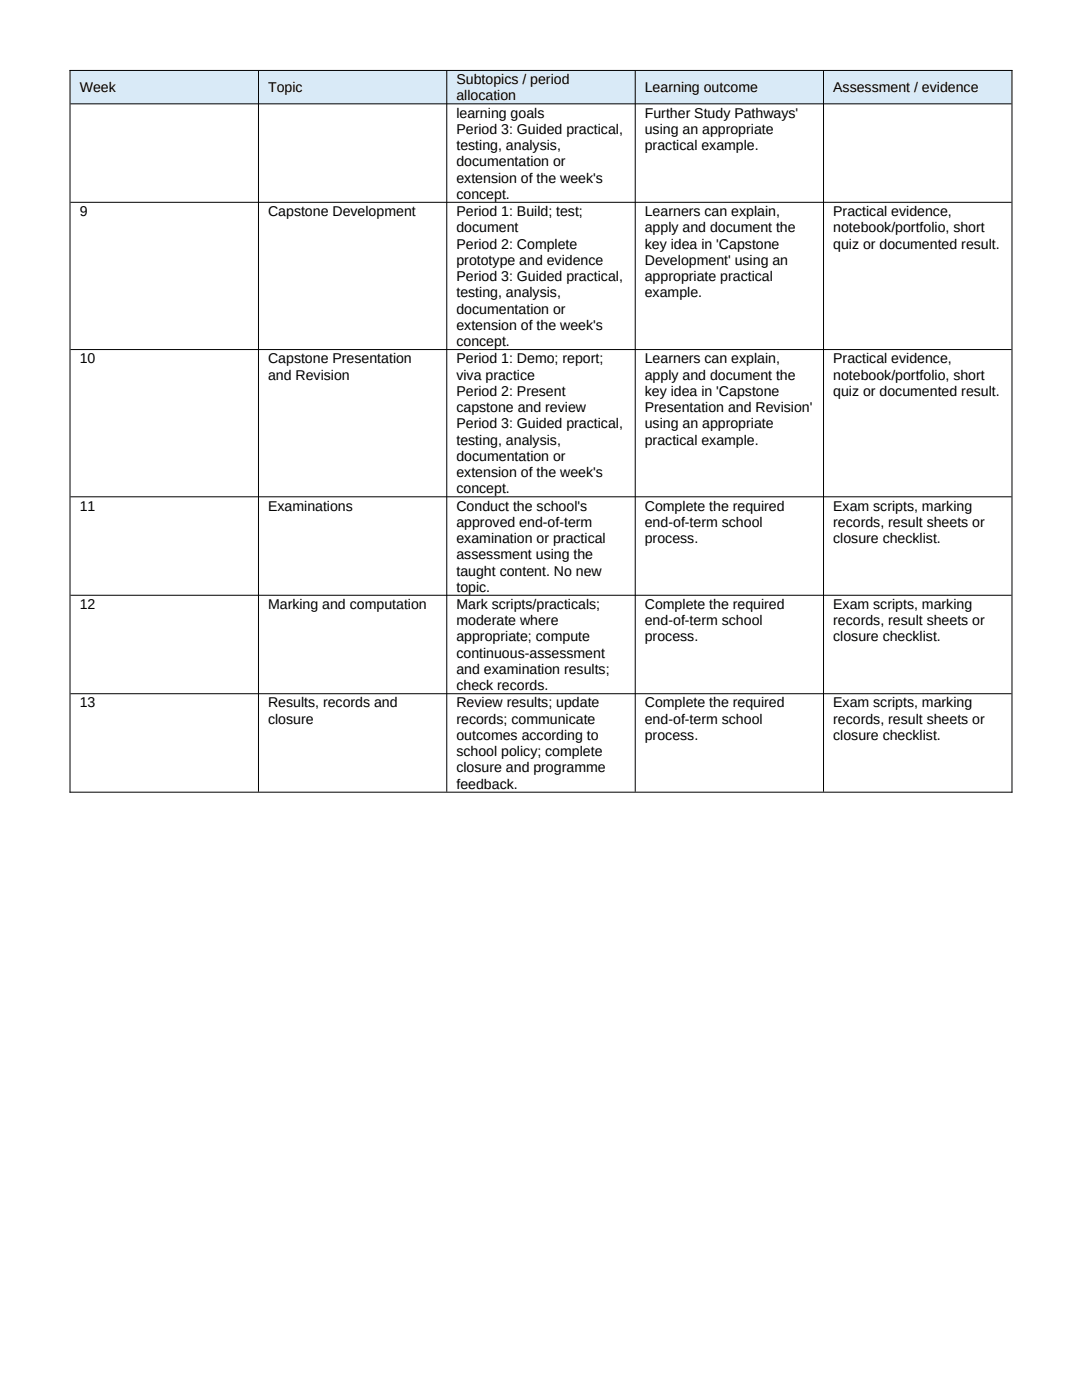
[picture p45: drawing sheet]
<svg xmlns="http://www.w3.org/2000/svg" width="216mm" height="279mm" viewBox="0 0 216 279" stroke-linecap="round" stroke-linejoin="round" font-family="sans-serif">
<defs><g id="words">
<g font-size="2.8">
<text x="91.1" y="16.8">Subtopics / period</text>
<text x="15.9" y="18.4">Week</text>
<text x="53.5" y="18.4">Topic</text>
<text x="91.1" y="20">allocation</text>
<text x="91.1" y="23.5">learning goals</text>
<text x="128.7" y="18.4">Learning outcome</text>
<text x="128.7" y="23.5">Further Study Pathways'</text>
<text x="166.3" y="18.4">Assessment / evidence</text>
<text x="91.1" y="26.7">Period 3: Guided practical,</text>
<text x="91.1" y="30">testing, analysis,</text>
<text x="128.7" y="26.7">using an appropriate</text>
<text x="128.7" y="30">practical example.</text>
<text x="91.1" y="33.2">documentation or</text>
<text x="91.1" y="36.4">extension of the week's</text>
<text x="91.1" y="39.7">concept.</text>
<text x="15.9" y="43.1">9</text>
<text x="53.5" y="43.1">Capstone Development</text>
<text x="91.1" y="43.1">Period 1: Build; test;</text>
<text x="91.1" y="46.4">document</text>
<text x="128.7" y="43.1">Learners can explain,</text>
<text x="128.7" y="46.4">apply and document the</text>
<text x="166.3" y="43.1">Practical evidence,</text>
<text x="166.3" y="46.4">notebook/portfolio, short</text>
<text x="91.1" y="49.6">Period 2: Complete</text>
<text x="91.1" y="52.8">prototype and evidence</text>
<text x="128.7" y="49.6">key idea in 'Capstone</text>
<text x="128.7" y="52.8">Development' using an</text>
<text x="166.3" y="49.6">quiz or documented result.</text>
<text x="91.1" y="56.1">Period 3: Guided practical,</text>
<text x="91.1" y="59.3">testing, analysis,</text>
<text x="128.7" y="56.1">appropriate practical</text>
<text x="128.7" y="59.3">example.</text>
<text x="91.1" y="62.6">documentation or</text>
<text x="91.1" y="65.8">extension of the week's</text>
<text x="91.1" y="69.1">concept.</text>
<text x="15.9" y="72.5">10</text>
<text x="53.5" y="72.5">Capstone Presentation</text>
<text x="53.5" y="75.7">and Revision</text>
<text x="91.1" y="72.5">Period 1: Demo; report;</text>
<text x="91.1" y="75.7">viva practice</text>
<text x="128.7" y="72.5">Learners can explain,</text>
<text x="128.7" y="75.7">apply and document the</text>
<text x="166.3" y="72.5">Practical evidence,</text>
<text x="166.3" y="75.7">notebook/portfolio, short</text>
<text x="91.1" y="79">Period 2: Present</text>
<text x="91.1" y="82.2">capstone and review</text>
<text x="128.7" y="79">key idea in 'Capstone</text>
<text x="128.7" y="82.2">Presentation and Revision'</text>
<text x="166.3" y="79">quiz or documented result.</text>
<text x="91.1" y="85.5">Period 3: Guided practical,</text>
<text x="91.1" y="88.7">testing, analysis,</text>
<text x="128.7" y="85.5">using an appropriate</text>
<text x="128.7" y="88.7">practical example.</text>
<text x="91.1" y="92">documentation or</text>
<text x="91.1" y="95.2">extension of the week's</text>
<text x="15.9" y="101.9">11</text>
<text x="53.5" y="101.9">Examinations</text>
<text x="91.1" y="98.5">concept.</text>
<text x="91.1" y="101.9">Conduct the school's</text>
<text x="128.7" y="101.9">Complete the required</text>
<text x="166.3" y="101.9">Exam scripts, marking</text>
<text x="91.1" y="105.1">approved end-of-term</text>
<text x="128.7" y="105.1">end-of-term school</text>
<text x="166.3" y="105.1">records, result sheets or</text>
<text x="91.1" y="108.4">examination or practical</text>
<text x="91.1" y="111.6">assessment using the</text>
<text x="128.7" y="108.4">process.</text>
<text x="166.3" y="108.4">closure checklist.</text>
<text x="91.1" y="114.9">taught content. No new</text>
<text x="91.1" y="118.1">topic.</text>
<text x="15.9" y="121.5">12</text>
<text x="53.5" y="121.5">Marking and computation</text>
<text x="91.1" y="121.5">Mark scripts/practicals;</text>
<text x="91.1" y="124.8">moderate where</text>
<text x="128.7" y="121.5">Complete the required</text>
<text x="128.7" y="124.8">end-of-term school</text>
<text x="166.3" y="121.5">Exam scripts, marking</text>
<text x="166.3" y="124.8">records, result sheets or</text>
<text x="91.1" y="128">appropriate; compute</text>
<text x="91.1" y="131.3">continuous-assessment</text>
<text x="128.7" y="128">process.</text>
<text x="166.3" y="128">closure checklist.</text>
<text x="91.1" y="134.5">and examination results;</text>
<text x="91.1" y="137.8">check records.</text>
<text x="15.9" y="141.2">13</text>
<text x="53.5" y="141.2">Results, records and</text>
<text x="91.1" y="141.2">Review results; update</text>
<text x="128.7" y="141.2">Complete the required</text>
<text x="166.3" y="141.2">Exam scripts, marking</text>
<text x="53.5" y="144.4">closure</text>
<text x="91.1" y="144.4">records; communicate</text>
<text x="91.1" y="147.7">outcomes according to</text>
<text x="128.7" y="144.4">end-of-term school</text>
<text x="128.7" y="147.7">process.</text>
<text x="166.3" y="144.4">records, result sheets or</text>
<text x="166.3" y="147.7">closure checklist.</text>
<text x="91.1" y="150.9">school policy; complete</text>
<text x="91.1" y="154.2">closure and programme</text>
<text x="91.1" y="157.4">feedback.</text>
</g>
</g></defs>
<g fill="#d9eaf7">
<path d="M14 14h37.6v6.6h-37.6z" fill-rule="evenodd"/>
<path d="M51.6 14h37.5v6.6h-37.5z" fill-rule="evenodd"/>
<path d="M89.1 14h37.6v6.6h-37.6z" fill-rule="evenodd"/>
<path d="M126.8 14h37.5v6.6h-37.5z" fill-rule="evenodd"/>
<path d="M164.3 14h37.6v6.6h-37.6z" fill-rule="evenodd"/>
<path d="M14 14h37.6v6.6h-37.6z" fill-rule="evenodd"/>
<path d="M51.6 14h37.5v6.6h-37.5z" fill-rule="evenodd"/>
<path d="M89.1 14h37.6v6.6h-37.6z" fill-rule="evenodd"/>
<path d="M126.8 14h37.5v6.6h-37.5z" fill-rule="evenodd"/>
<path d="M164.3 14h37.6v6.6h-37.6z" fill-rule="evenodd"/>
</g>
<g fill="none" stroke="#000" stroke-width=".2">
<path d="M13.9 14.1h188.1M14 14v144.2M51.6 14.1v143.9M89.1 14.1v143.9M126.8 14.1v143.9M164.3 14.1v143.9M201.9 14v144.2M14.1 20.7h187.7M14.1 40.4h187.7M14.1 69.8h187.7M14.1 99.1h187.7M14.1 118.8h187.7"/>
<path d="M14.1 138.4h187.7M13.9 158.1h188.1"/>
</g>
<use href="#words"/>
</svg>
